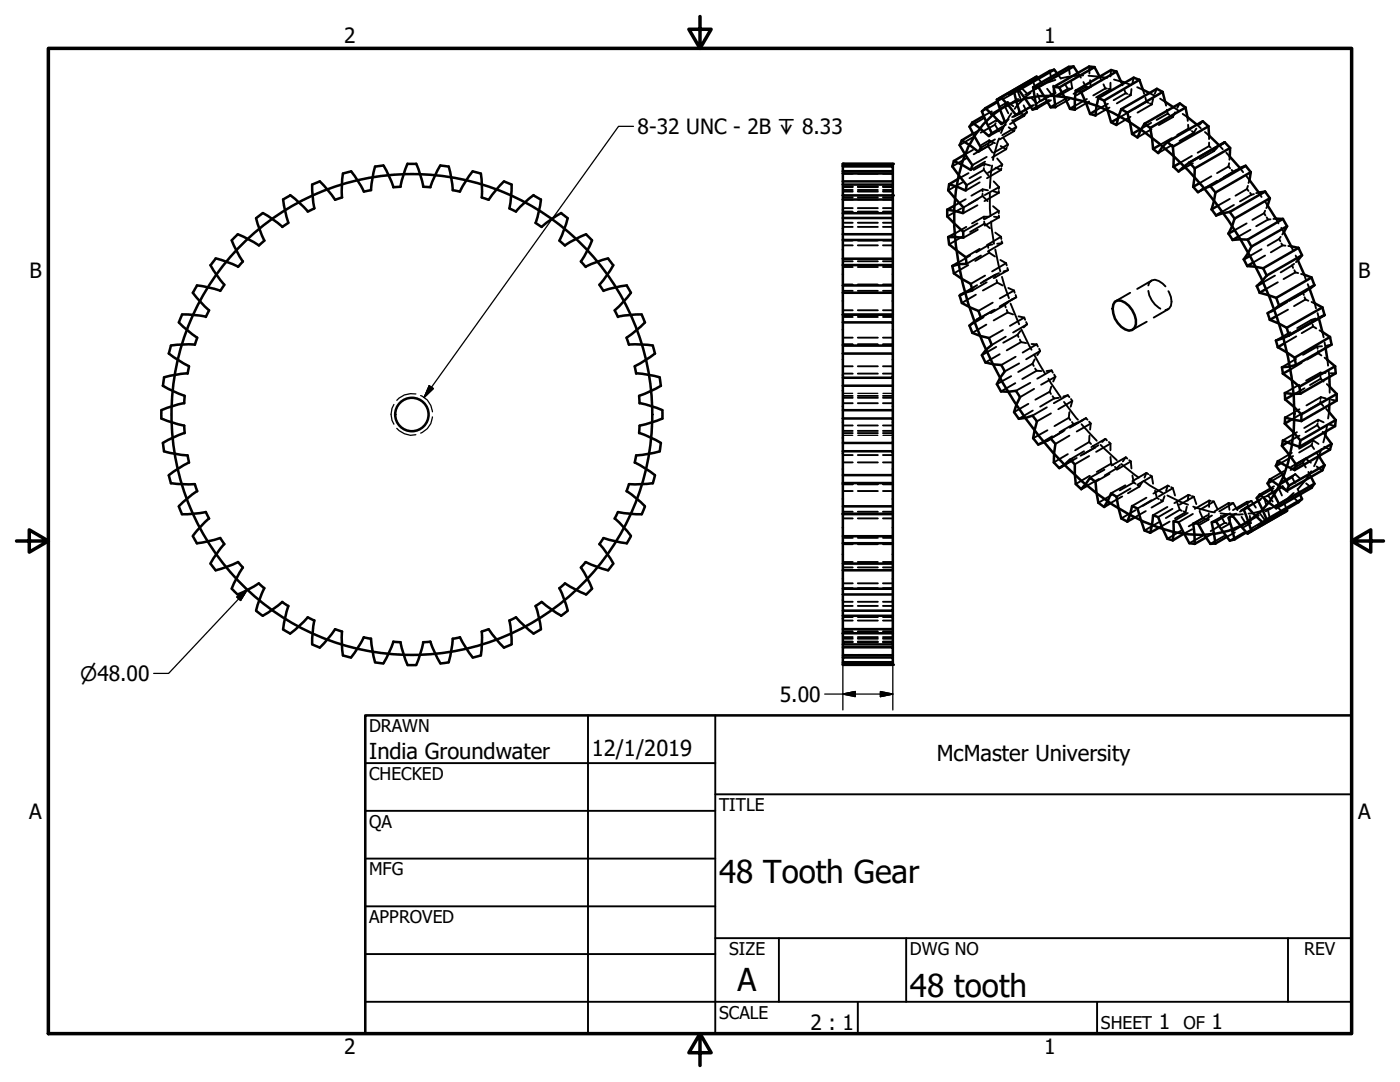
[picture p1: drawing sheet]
<svg xmlns="http://www.w3.org/2000/svg" width="279mm" height="216mm" viewBox="0 0 279 216" stroke-linecap="round" stroke-linejoin="round" font-family="sans-serif">
<defs><g id="words">
<g font-size="6.3">
<text x="143.5" y="176.3">48 Tooth Gear</text>
<text x="147.2" y="197.7">A</text>
<text x="181.6" y="199">48 tooth</text>
</g>
<g font-size="4.4">
<text x="73.7" y="151.4">India Groundwater</text>
<text x="118.1" y="150.8">12/1/2019</text>
<text x="186.9" y="151.8">McMaster University</text>
</g>
<g font-size="4.2">
<text x="68.7" y="8.6">2</text>
<text x="208.4" y="8.6">1</text>
<text x="127.3" y="26.7">8-32 UNC - 2B ↧ 8.33</text>
<text x="5.9" y="55.5">B</text>
<text x="271.1" y="55.5">B</text>
<text x="155.6" y="140">5.00</text>
<text x="5.8" y="163.4">A</text>
<text x="271" y="163.4">A</text>
<text x="161.7" y="205.5">2 : 1</text>
<text x="231.3" y="205.4">1</text>
<text x="241.8" y="205.4">1</text>
<text x="68.7" y="210.3">2</text>
<text x="208.4" y="210.3">1</text>
</g>
<text font-size="4" x="16" y="135.8">⌀48.00</text>
<g font-size="3.5">
<text x="73.7" y="146">DRAWN</text>
<text x="73.7" y="155.6">CHECKED</text>
<text x="143.5" y="161.8">TITLE</text>
<text x="73.7" y="165.2">QA</text>
<text x="73.7" y="174.7">MFG</text>
<text x="73.7" y="184.2">APPROVED</text>
<text x="145.5" y="190.6">SIZE</text>
<text x="181.6" y="190.6">DWG NO</text>
<text x="260.3" y="190.5">REV</text>
<text x="143.5" y="203.3">SCALE</text>
<text x="219.7" y="205.4">SHEET</text>
<text x="236.2" y="205.4">OF</text>
</g>
</g></defs>
<!-- layer: Visible (ANSI) -->
<g fill="none" stroke="#000" stroke-width=".51">
<path d="M199.8 19.4l3 3.5M199.8 19.4l-.9 .5 1.6 4.4-.7 .5-3.1-3.2M202.4 18.3l1.2 4.3-.8 .3M203.3 18l2.8 3.8M203.3 18l-.9 .3M206.2 17.4l.7 4.3-.8 .1M206.9 15.3l.2 .3M206.9 15.3l-7.1 4.1M206.9 15.3l-7.5 4.3M207.2 17.3l2.5 4.1M207.2 17.3l-1 .1M210.3 17.3l.3 4.1h-.9"/>
<path d="M210.3 17.3l1.1 .2M210.4 13.9l.6 .8M210.4 13.9l-7.1 4.1M210.4 13.9l-.9 .3-7.1 4.1M211.4 17.5l2.2 4.2M214.2 13.3l.9 1.3M214.2 13.3l-7 4M214.2 13.3h-.9l-7.1 4.1M214.7 18.1l-.2 3.8-.9-.2M214.7 18.1l1.1 .3M215.8 18.4l1.8 4.3M218.4 13.4l1.1 1.9"/>
<path d="M218.4 13.4l-7 4.1M218.4 13.4l-1-.1-7.1 4M219.2 19.6l-.6 3.5-1-.4M219.2 19.6l1.1 .5M222.8 14.3l.9 2 .8 .2M222.8 14.3l-7 4.1M222.8 14.3l-1.1-.3-7 4.1M227.4 15.9l-1.1-.4-7.1 4.1M227.4 15.9l.7 2 1.3 .6M227.4 15.9l-7.1 4.2M232 18.4l.5 1.9 1.7 1.1M232 18.4l-7 4.1"/>
<path d="M232 18.4l-1.1-.7-7.1 4.1M57.9 39l-1.4 .8 .3 2 .8 2.7-1.3 .8M57.9 38.9l2.1 1.8 1.4 1.5M63.8 36.2l-1.5 .6 .1 2.1 .3 2.7M63.8 36.2l1.9 2 1.2 1.7 1.4-.5M70.1 34.2l-1.7 .4-.2 2.1v2.7M70.1 34.2l1.5 2.2 1 1.8M74.1 37.9l-1.5 .3M74.8 33.2l-.4 2-.4 2.7M76.5 33l-1.6 .2M76.5 33l1.3 2.4 .7 1.9M80 37.3l-1.5 .1"/>
<path d="M81.3 32.7l-.7 1.9-.7 2.6M81.4 32.7h1.6M83.1 32.7l.9 2.5 .5 2M84.4 37.3l1.5 .1M87.9 33l-1 1.8-1 2.5M87.9 33l1.7 .2 .5 2.7 .3 2M90.3 37.9l1.5 .3M94.3 34.2l-1.2 1.6-1.3 2.4M94.4 34.2l1.5 .4M96 34.6l.2 2.7v2.1M100.6 36.2l-1.9 2-1.2 1.7-1.4-.5M100.6 36.2l1.5 .6"/>
<path d="M102.1 36.8l-.1 2.8-.3 2 1.3 .6M106.5 38.9l-1.6 1.3-1.9 2M106.5 39l1.4 .8M108 39.8l-.5 2.7-.6 2M168.2 32.7v36.3h10v-4.7h-10M168.2 39.8h10v3.7M168.2 36.8h10v2.2h-10M168.2 34.6h10v1.6h-10M168.2 33.2h10v1h-10M168.2 32.7h10v.3h-10M168.2 32.7h10M178.2 33v.2"/>
<path d="M178.2 34.2v.4M178.2 36.2v.6M178.2 39v.8M189.4 36.8l-.2 1.2 3.1 3.4-.1 1.1-3.2-.7M190.4 32.1l-.3 1.1 2.8 3.8-.2 1-1.6-.7-1.7-.5M191.1 35.8l-1.7 1M192 28l-.5 1 2.6 4-.4 .9-3.3-1.8M192.6 30.8l-2.2 1.3M194.1 24.4l-.6 .9 2.3 4.2-.5 .8-1.7-1.3-1.6-1M194.2 26.7l-2.2 1.3M196.3 23.1l-2.2 1.3M196.7 21.6l-.7 .6 1.9 4.3-.5 .7-3.3-2.8"/>
<path d="M198.1 23a18 18 0 0 1 14.9-3.6 39.6 39.6 0 0 1 18.3 9.2 78.5 78.5 0 0 1 26.4 46.5 38.3 38.3 0 0 1-1.6 20.1 17.4 17.4 0 0 1-18.9 11.4 34.3 34.3 0 0 1-15.1-5.9 72.4 72.4 0 0 1-24-28.2 65.8 65.8 0 0 1-7.7-30.9 33.1 33.1 0 0 1 2.8-12.3l1.4-2.4 1.6-2.1zM199.1 20.2l-2.4 1.4M203.5 22.5l-.7 .4M206.9 21.3l-.8 .5M210.6 20.9l-.9 .5M214.5 21.1l-.9 .6M218.7 22l-1.1 .7M220.3 20.1l1.4 4.3 1.1 .6 .4-1.7 .6-1.5M223.1 23.6l-1.4 .8M223.8 21.8l1.2 .7M225 22.5l.9 4.2M227.6 25.8l-1.7 .9"/>
<path d="M228.4 24.7l-.8 1.3-.6 1.4-1.1-.7M228.4 24.7l1.2 .8M229.6 25.5l.5 4.2M231.6 28.8l-1.5 .9M233 28.3l-1 1-.9 1.2-1-.8M233 28.3l1.1 1M234.1 29.3l.2 2-.1 2M235.6 32.4l-1.4 .9M236.6 21.5l.4 1.9 1.9 1.5M236.6 21.5l-7 4M236.6 21.5l-1.1-.9-7.1 4.1M237.4 32.4l-2.2 1.8-1-.9"/>
<path d="M237.4 32.4l1 1.2M238.4 33.6v1.9l-.3 1.8M239.5 36.5l-1.4 .8M240.3 37.6l-.5 .3M241.2 25.2l.1 1.9 2 1.9M241.2 25.2l-7.1 4.1M241.2 25.2l-1.2-1-7 4.1M241.6 37.1l-1.4 .6-1.1 .7-1-1.1M241.6 37.1l1 1.3M242.6 38.4l-.8 3.4M244.4 28.4l-7 4M244.4 28.4l-7.2 4.1"/>
<path d="M244.4 28.4l1.1 1.1M245.5 29.5l-.1 1.7 2.1 2.3 1.1-.4M245.5 29.5l-7.1 4.1M248.6 33.1l-7 4M248.6 33.1l1 1.3M249.6 34.4l-.2 1.5 1.8 2.5 1.3-.2M249.6 34.4l-7 4M252.5 38.2l-7.1 4.1M252.5 38.2l.9 1.4M253.4 39.6l-.4 1.4 1.6 2.6 1.4 .1M253.4 39.6l-7 4M38.5 58.4l1.7 2.1 1.5 1.4-.6 1.4"/>
<path d="M39.3 56.9l2.7 .5 1.9 .6M39.3 57l-.8 1.4M42 52.9l1.1 1.7 1.6 2.2M43 51.6l-1 1.3M43 51.6l2.6 .8 1.9 .8M44.8 56.8l-.8 1.2M48.5 52.2l-1 1.1M51.1 43.5l.6 2 1.1 2.5M51.7 49l-1.8-1.1-2.5-1.2-1.1 1.2 .8 1.9 1.4 2.4M52.4 42.5l-1.3 1M52.5 42.5l2.3 1.5 1.6 1.2M52.8 48l-1.2 1"/>
<path d="M62.8 41.6l-1.4 .6M106.9 44.5l1.2 .8M112 42.5l1.3 1-.8 2.6-.9 1.9 1.2 1M112 42.5l-1.7 1.1-2.2 1.6M115.9 52.2l1 1.1M117 46.7l-1.9 .9-2.4 1.4M117 46.8l1.2 1.2-1.2 2.4-1.1 1.8M119.6 56.8l.8 1.3M121.4 51.6l-2 .5-2.5 1.1M121.4 51.6l1 1.3M122.4 52.9l-1.5 2.3-1.2 1.6M125.1 57l.8 1.4-1.7 2.1-1.5 1.4 .6 1.4"/>
<path d="M125.1 56.9l-2 .4-2.6 .7M168.2 58.4h10v5.9M168.2 52.9h10v5.5M168.2 47.9h10v5M168.2 43.5h10v4.4M168.2 57h10M168.2 51.6h10M168.2 46.7h10M168.2 42.5h10M189 41.8v1.4l3.2 3 .1 1.2-3.1-.1M189.2 47.3l.2 1.5 3.3 2.5 .2 1.3-1.4 .1-1.4 .4M190.1 53.1l.3 1.4 3.3 2.1 .4 1.4-1.4 .4-1.2 .6 .5 1.5 3.3 1.5 .5 1.4-1.2 .7-1.1 .9 .6 1.4 1.6 .7 1.7 .3 .5 1.4-1.1 .9-.8 1.2 .7 1.4 1.6 .4 1.5 .1 .7 1.3-.9 1.2-.7 1.3 .9 1.5 1.5 .1 1.5-.2 .8 1.2-.7 1.4-.5 1.6 .9 1.4 1.4-.2 1.4-.5 .8 1.2-.7 3.3 1 1.3 2.5-1.2 .9 1.1-.2 1.8-.1 1.9 1.1 1.1 1.1-.8 1.1-.9 .9 .9 .2 4 1.1 1"/>
<path d="M190.5 41l-1.5 .8M190.6 46.6l-1.4 .7M191.3 52.4l-1.2 .7M192.6 58.4l-1 .5M241.8 41.8l.9 1.2M243.1 41l-1.3 .8M244 42.2l-1.3 .8M245.2 46.6l.8 1.3M245.4 42.3l-1.4 .2-1.3 .5M245.4 42.3l1 1.3M246.4 43.6l-.5 1.6-.7 1.4M246.4 45.9l-1.2 .7"/>
<path d="M247.2 47.2l-1.2 .7M248.2 51.8l.7 1.3M248.9 53.1l3.2 .4M249 47.8l-3 .1M249 47.8l.7 1.4M249.5 51.1l-1.3 .7M249.7 49.2l-1.5 2.6M250.2 52.3l-1.3 .8M250.8 57.1l.6 1.3M251.4 58.4l3.3 1M252.1 56.3l-1.3 .8M252.1 53.5l.7 1.5"/>
<path d="M252.7 57.7l-1.3 .7M252.8 55l-2 2.1M254.7 59.4l.6 1.6M256 43.7l-7 4.1M256 43.7l.9 1.4M256.9 45.1l-.7 1.3 1.5 2.7 1.4 .4M256.9 45.1l-7.2 4.1M259.1 49.5l-7 4M259.1 49.5l.7 1.4M259.8 50.9l-.8 1 1.3 2.9 1.4 .6M259.8 50.9l-7 4.1M261.7 55.4l-7 4"/>
<path d="M261.7 55.4l.6 1.5M262.3 56.9l-.9 .8 1 2.8 1.5 .8M262.3 56.9l-7 4.1M32.5 77l1.8 .9 2.5 1.1M32.7 75.4l-.2 1.6M36.3 62.7l2.7 .2 2.1 .3M36.3 62.8l-.6 1.5 2 1.9 1.7 1.2-.5 1.4M36.9 79l-.1 1.5M37.4 74.5l-2 .2-2.7 .6M38.9 68.8l-2.1-.1-2.7 .2-.4 1.7 2.2 1.5 1.8 1-.3 1.5M125.5 68.8l2.8-.1 2 .2M127 74.5l2.7 .3 2 .5"/>
<path d="M127.5 79l.1 1.5M128.1 62.8l.6 1.5-2 1.9-1.7 1.2 .5 1.4M128.1 62.7l-2.1 .1-2.7 .4M130.3 69l.4 1.5-1.6 1.2-2.4 1.4 .3 1.5M131.7 75.4l.2 1.6M131.9 77l-2.4 1.2-1.9 .8M168.2 75.4v6.5h10v-4.9h-10M168.2 69v6.4h10v-4.9h-10M168.2 62.8h10zM178.2 69v1.5M178.2 75.4v1.6M195.7 63.4l-.7 .4"/>
<path d="M222.5 60.2a2.17 2.17 0 0 1 2.8 .8 4.3 4.3 0 0 1 1.1 4.4l-.5 .4a2.72 2.72 0 0 1-2.8-1.3 4 4 0 0 1-.6-4.3zM253.4 63.8l3.4 1.6M254.3 61.8l-.6 .3M254.8 63.1l-1.4 .7M255 69.3l3.4 2.1M255.3 61l-1.1 .8-1.2 .7 .4 1.3M256 74.5l3.3 2.7M256.4 68.5l-1.4 .8M256.5 79.7l3.2 3M256.8 65.4l.4 1.5-2.6 1 .4 1.4M257.6 73.7l-1.6 .8M258.1 78.7l-1.6 1"/>
<path d="M258.4 71.4l.2 1.4M258.6 72.8l-1.3 .4-1.5 .1 .2 1.2M259.3 77.2l.2 1.3M259.5 78.5l-1.5 .1-1.6-.2 .1 1.3M263.2 63.5l.7 2.7 1.5 1M263.9 61.3l-7.1 4.1M263.9 61.3l.5 1.6M264.4 62.9h-.2M264.4 62.9l-7.3 4.1M264.5 69.4l.4 2.4 1.5 1.3M265.3 75.2l.1 2 1.4 1.4M265.4 67.2l.3 1.6-7.1 4"/>
<path d="M265.4 67.2l-7 4.2M266.4 73.1l.2 1.4-7.1 4M266.4 73.1l-7.1 4.1M266.8 78.6v1.3l-7.1 4.1M266.8 78.6l-7.1 4.1M32.2 81.9v1.6M32.2 83.5l1.9 .7 2.7 .7 .1 1.5M32.5 88.4l.2 1.7 2.7 .5 2 .2 .3 1.5-1.8 1-2.2 1.5 .4 1.6M34.1 96.4l2 .2h2.8M36.8 80.4l-2 .5-2.6 .9M36.8 86.4l-1.9 .7-2.4 1.3M38.9 96.6l.5 1.4"/>
<path d="M39.3 98l-1.6 1.2-2 1.8M125.1 98l2.1 1.6 1.5 1.4M125.5 96.6l-.5 1.4M127.6 86.4l2.5 1 1.8 1M127.6 80.4l2.7 .7 1.9 .7M127.6 84.9l-.1 1.5M130.3 96.4l-2.7 .2h-2.1M131.9 88.4l-.2 1.7-2.7 .5-2 .3-.3 1.4 1.8 1 2.2 1.5-.4 1.6M132.2 83.5l-2.6 .9-2 .5M132.2 81.9v1.6M168.2 94.8v6.2h10v-4.6h-10M168.2 88.4v6.4h10v-4.8h-10"/>
<path d="M168.2 81.9v6.5h10v-4.9h-10M178.2 81.9v1.6M178.2 88.4v1.6M178.2 94.8v1.6M209.7 87.5l-.7 .4M212.5 92.8l-1 .5M215.8 97.6l1.8-2.3 1 .8 .6 4.2 1.1 .9M217 96.9l-1.2 .7M250.8 99.4l.6-.7 3.3 2.7M250.8 99.4l2 4.2M251.7 98.9l-.9 .5M253 96.5l.4-.9 3.4 2.3"/>
<path d="M253 96.5l2.3 4.1M253.9 95.9l-.9 .6M254.6 93l.4-1 3.4 1.8M254.6 93l1.4 1.9 1.2 2M255.7 92.4l-1.1 .6M255.8 89l.2-1.1 3.3 1.3M255.8 89l2.8 3.6M256.4 84.5l3.1 3.4M256.9 88.3l-1.1 .7M257.2 96.9l-.4 1M257.8 83.7l-1.4 .8M258.6 92.6l-.2 1.2"/>
<path d="M259.5 98.7l.3 .9M259.5 87.9l-.2 1.3M259.7 84l-3.2-.7-.1 1.2M259.7 82.7v1.3M259.8 99.6l-.7 .6-7 4.1M259.8 99.6l-7 4M261.6 95.1l.7 1.4M262.3 96.5l-.6 .8-7 4.1M262.3 96.5l-7 4.1M263.2 91l1.2 1.8M264.4 92.8l-.5 1.1-7.1 4M264.4 92.8l-7.2 4.1"/>
<path d="M264.7 86l-.2 .9 1.2 1.7M265.3 80.8l-.1 1.4 1.4 1.6M265.7 88.6l-.3 1.1-7 4.1M265.7 88.6l-7.1 4M266.6 83.8l-.2 1.2-7.1 4.2M266.6 83.8l-7.1 4.1M35.7 101.1l.6 1.5M36.3 102.6l2.7-.1 2.1-.3 .6 1.3M38.5 107l.8 1.4M39.3 108.4l2-.3 2.7-.7 .8 1.2M41.7 103.4l-1.5 1.4-1.7 2.1M42 112.5l1 1.3"/>
<path d="M44.7 108.6l-1.2 1.6-1.5 2.2M46.3 117.5l1.1 1.1M48.5 113.2l-1.1 1.8-1.2 2.5M48.5 113.3l-1-1.2-1.9 .9-2.6 .8M52.8 117.3l-.9 1.9-.8 2.6M52.8 117.4l-1.2-1-2.3 1.4-1.9 .8M111.6 117.3l1.1 2.6 .6 1.9M112.7 116.4l1.8 1 2.5 1.2M112.7 116.4l-1.1 1M115.9 113.3l1-1.2 1.9 .9 2.6 .8M116 113.2l1.3 2.4 .9 1.9M118.1 117.5l-1.1 1.1"/>
<path d="M119.7 108.6l1.6 2.1 1.1 1.8M122.4 112.5l-1 1.3M122.7 103.4l1.9 2 1.3 1.5M125.1 108.4l-2-.3-2.7-.7-.8 1.2M125.9 107l-.8 1.4M128.7 101.1l-.6 1.5-2.7-.1-2.1-.3-.6 1.3M168.2 117.5v4.4h10v-4.4M168.2 112.5v5h10v-5M168.2 107v5.5h10v-5.5M168.2 102.6h10zM168.2 101v6h10v-6M168.2 118.6h10"/>
<path d="M168.2 113.8h10M168.2 108.4h10M220.3 101.2l.8-1.3 .6-1.5 1.1 .7 1 4.3 1.2 .7M221.6 100.4l-1.3 .8M225 104.1l.6-1.5 .3-1.6 1.1 .5 1.4 4.4 1.2 .4M226.4 103.3l-1.4 .8M229.6 106.3l.3-1.7 .2-1.8 1 .4 1.9 4.3 1.1 .3M231.3 105.3l-1.7 1M234.1 107.8l.2-1.8-.1-2 1 .2 2.2 4.2 1 .1M236.3 106.5l-2.2 1.3M240.7 107.3l-2.3 1.2M242.6 108.5h-1l-1.4-1.9-1.1-2.1h-1l.3 4"/>
<path d="M244.9 107.1l-2.3 1.4M246.4 107.6l-1 .3-2.7-3.8-.9 .1 .8 4.3M248.2 101.7l.7-.5 3.2 3.1M248.2 101.7l1.5 4.3M248.7 106.2l-2.3 1.4M249 101.2l-.8 .5M249.7 106l-.7 .5-3-3.6-.8 .4 1.2 4.3M252.8 103.6l-.7 .7M255.3 100.6l-.6 .8M256.7 101.6l.2 .3M256.9 101.9l-7.2 4.1M256.9 101.9l-7.5 4.3"/>
<path d="M51.1 121.9l1.3 1M56.3 120.1l1.2 .8M56.4 120.1l-2.2 1.7-1.7 1.1M57.6 120.9l-.6 2-.5 2.7M62.7 123.8l-.3 2-.1 2.7M62.7 123.8l-1.3-.6-1.4 1.5-2.1 1.7-1.4-.8M66.9 125.5l1.4 .5-.1 2.1 .2 2.7 1.6 .4M66.9 125.6l-1.7 2.1-1.4 1.5-1.5-.6M72.6 127.2l1.4 .3M72.6 127.1l-1.3 2.4-1.2 1.7M74 127.4l.3 2 .5 2.7M74.9 132.2l1.6 .2"/>
<path d="M78.5 128.1l1.5 .1M78.5 128l-1 2.6-1 1.8M79.9 128.1l.5 2 .9 2.6M81.4 132.7h1.6M84.5 128.1l-.7 2.7-.7 1.9M85.9 128l.7 1.9 1.3 2.5M85.9 128.1l-1.5 .1M89.5 132.2l-1.6 .2M90.4 127.4l-.4 2.7-.4 2M91.8 127.1l1 1.8 1.5 2.3M91.8 127.2l-1.5 .3M96.2 126v2.8l-.2 2-1.7 .4"/>
<path d="M97.5 125.5l-1.4 .5M97.5 125.6l1.2 1.6 1.9 2 1.5-.6M101.6 123.8l1.4-.6 1.4 1.5 2.1 1.7 1.4-.8M101.7 123.8l.3 2.7 .1 2M106.9 120.9l.7 2.6 .4 2.1M108.1 120.1l-1.2 .9M108.1 120.1l1.6 1.3 2.3 1.5M113.3 121.9l-1.3 1M168.2 132.3h10v.4h-10zM168.2 131.2h10v.9h-10zM168.2 129.2h10v1.5h-10zM168.2 125.5v3.1h10v-3.1"/>
<path d="M168.2 121.9v3.6h10v-3.6M168.2 126.4h10M168.2 122.9h10M168.2 128.6v.6M168.2 130.7v.5M168.2 132.1v.2M168.2 132.7h10M178.2 128.6v.6M178.2 130.7v.5M178.2 132.1v.2"/>
<circle cx="82.2" cy="82.7" r="48"/>
<circle cx="82.2" cy="82.7" r="3.3"/>
</g>
<!-- layer: Hidden Narrow (ANSI) -->
<path d="M83 78.6a4 4 0 0 0-3.8 1.3M83.9 78.9a3.7 3.7 0 0 1 2.4 3.3M168.2 78.5h2M171.2 78.5h4M176.2 78.5h2M78.6 80.7a3.7 3.7 0 0 0 0 3.9M79.2 85.5a4 4 0 0 0 3.8 1.2M86.3 83.2a3.6 3.6 0 0 1-2.4 3.2M168.2 86.9h2M171.2 86.9h4M176.2 86.9h2" fill="none" stroke="#000" stroke-width=".25"/>
<!-- layer: Hidden (ANSI) -->
<g fill="none" stroke="#000" stroke-width=".38">
<path d="M199.3 19.7l-.4 .2M199.8 19.4l-.3 .2M200.2 19.6l-1.1 .6M202.4 18.3l-1.1 .6M203.1 18.2l-2.9 1.5M203.1 18.2l.5 1.4M203.2 19.7l-2.9 1.7M203.3 17.9l-.2 .3M203.5 17.7l.3-.2 1.1 1M205.7 18.5l-.9 .7-1.9 1.9-.4 .6M205.9 19.6l1 1 .2-.1M206.2 15.7l-.1 .1 .4 1.5"/>
<path d="M206.4 15.6h-.1M207 18.7l.6 1.4-.2 .2M207.1 15.6l.9 1M207.5 17.3l-2.9 1.6M209 17.7l.9 1.2M209.4 19.9l-2.5 1.4M209.5 14.2l.3 1.4M209.9 18.9l-2.6 1.4M210.1 18.7l-.2 .2M210.2 17.1l.4 1.4M210.6 15.9l-1.6 .6-2.4 1.3M210.6 18.5l-2.8 1.6"/>
<path d="M210.6 18.5l-.2 .1M211 14.7l.7 1M212.5 16.7l.6 1M213 19.5l-2.4 1.4M213.1 17.7l-2.5 1.5M213.3 13.3l.2 1.5M213.4 19.8l-2.8 1.6M213.4 17.7h-.3M213.7 16.2l.3 1.4M214 17.6l-2.8 1.6M214 17.6l-.3 .1M215.1 14.6l.6 .9"/>
<path d="M216.2 15l-2.3 .2-2.2 .4M216.2 16.4l.5 .9M216.7 17.3h.3M216.7 17.3l-2.5 1.4M216.9 19.7l-2.4 1.4M217.2 15.1l2.3 .2 .3 .8M217.4 17.3h.3M217.4 13.3v1.4M217.6 16l.1 1.3M217.7 17.3l-2.8 1.7M219.5 15.3l1.4 .3M220.2 16.8l.4 .9"/>
<path d="M220.6 17.7h.3M220.6 17.7l-2.4 1.3M221.3 17.7l.3 .1M221.6 17.8l-2.8 1.6M221.6 16.5v1.3M221.7 14l-.1 1.2M222.3 15.9l1.4 .4 .3 .7M224.3 17.8l.4 .8M224.5 16.5l1.2 .5M224.7 18.6l.3 .1M224.7 18.6l-2.5 1.4M225.4 18.9l.3 .1"/>
<path d="M225.7 19l-2.8 1.6M225.8 17.8l-.1 1.2M226.3 15.5l-.3 1.1M226.9 17.4l1.2 .5 .2 .8M228.6 19.5l.2 .8M229.4 18.5l1 .6M230.1 19.7l-.2 1.1M230.9 17.7l-.5 1M231.5 19.7l1 .6 .2 .8M168.2 39.8h2M168.2 39.4h2M168.2 38.2h2"/>
<path d="M168.2 37.9h2M168.2 37.3h2M168.2 37.2h2M168.2 34.7h2M171.2 39.8h4M171.2 39.4h4M171.2 38.2h4M171.2 37.9h4M171.2 37.3h4M171.2 37.2h4M171.2 34.7h4M176.2 39.8h2"/>
<path d="M176.2 39.4h2M176.2 38.2h2M176.2 37.9h2M176.2 37.3h2M176.2 37.2h2M176.2 34.7h2M192.1 36.4l-2.9 1.6M192.7 39.8l-2.2 1.2M192.9 31.6l-2.8 1.6M193.3 34.5l-2.2 1.3M194.2 29.9l-1.6 .9M194.3 27.3l-2.8 1.7"/>
<path d="M195.1 39.8l-2.8 1.6M195.5 36.4l-2.8 1.6M195.8 25.8l-1.6 .9M195.8 35.3l-2.9 1.7M196.1 37.8l1.1 .2M196.1 37.8l-2.2 1.3M196.1 39.1l-2.8 1.7M196.1 39.1l1 1M196.1 37.8v.4M196.1 38.7v.4M196.3 23.6l-2.8 1.7M196.3 33.9l-2.8 1.7"/>
<path d="M196.3 33.9l1 1.2M196.3 33.5v.4M196.5 32.7l1.1 .3M196.5 32.7l-2.2 1.2M196.5 32.7l-.1 .4M196.6 32.3l-2.9 1.6M196.9 31.3l-2.8 1.7M197.2 29.1l-2.9 1.7M197.2 29.1l.9 1.3M197.2 28.8v.3M197.4 28l1.2 .6M197.4 28l-1.6 1"/>
<path d="M197.4 28v.4M197.5 38.6l.2 4.5M197.9 22.2l-1.6 .9M198 33l-.5 4.5M198.1 28.6l-2.8 1.7M198.2 38.2l1.1 .3M198.3 36.2l1.1 1.1M198.6 27.8l-2.8 1.7M198.6 24.9l-2.9 1.6M198.6 24.9l.8 1.3M198.7 33.5l1.1 .4M198.7 24.6l-.1 .3"/>
<path d="M198.8 20.6l-2.8 1.6M199 23.9l1.2 .7M199 23.9l-1.6 .9M199 31.6l1 1.2M199 23.9l-.1 .3M199.3 38.1v.4M199.3 38.5l-2.8 1.6M199.4 27.6l-1.2 4.3M199.4 37.3l-2.9 1.6M199.4 37.3l-.1 .4M199.7 29.1l1.1 .7M199.8 33.9l-2.8 1.7"/>
<path d="M199.8 33.6v.3M200 32.8l-2.8 1.7M200 32.8l-.1 .4M200.2 25.6l-2.8 1.6M200.3 27.6l.9 1.2M200.5 21.2l-2.8 1.6M200.5 21.2l.7 1.4M200.7 24.9l-2.8 1.6M200.7 20.9l-.2 .3M200.8 29.8l-2.8 1.6M200.9 29.5l-.1 .3M201.1 24l-1.3 .8"/>
<path d="M201.1 20.4l1.1 .8M201.1 20.4l-1.6 .9M201.1 20.4l-.2 .2M201.2 28.8l-2.9 1.7M201.2 28.8l-.2 .3M201.3 23.8l-.8 .5M201.3 25.4l1.1 .8M201.9 22.6l-1.8 3.1-.3 .8M202 24l.8 1.3M202.4 26.2l-2.9 1.6M202.5 25.9l-.1 .3M202.8 22.9l-.8 .5"/>
<path d="M202.8 25.3l-2.8 1.7M202.8 25.3l-.1 .4M203.3 22.2l1.1 .9M204.3 21l.7 1.4M204.4 23.1l-2.9 1.7M204.6 22.9l-.2 .2M205 22.4l-2.8 1.7M205 22.4l-.2 .3M206.1 21l-2.6 1.5M206.4 21l-4.1 2.3M209.7 20l-2.8 1.7M217.4 20.3l-2.9 1.6"/>
<path d="M221.1 20.7l-2.4 1.3M221.4 21.5l-2.8 1.6M225.4 22.3l-2.3 1.3M225.6 23.3l-2.8 1.7M228.8 20.3l.4 .2M228.8 20.3l-2.3 1.4M229.5 20.6l.4 .2M229.7 24.5l-2.1 1.3M229.8 25.8l-2.8 1.6M229.9 20.8l-2.9 1.7M232.9 21.9l.1 .8M233 22.7l.4 .2"/>
<path d="M233 22.7l-2.2 1.2M233.7 23.1l.4 .3M233.9 27.6l-2.3 1.2M234 28.9l-2.9 1.6M234.1 23.4l-2.8 1.6M234.2 21.4l.9 .6M234.5 22.4l-.4 1M235.5 20.6l-.6 .9M236 22.7l1 .7v.7M237.1 24.9l.1 .8M237.2 25.7l.4 .2M237.2 25.7l-2.3 1.2"/>
<path d="M237.9 31.1l-2.3 1.3M237.9 26.2l.4 .3M238.1 32.6l-2.9 1.6M238.3 26.5l-2.9 1.6M238.8 25.7l-.5 .8M238.9 24.9l.7 .7M240 24.2l-.6 .7M240.5 26.4l.8 .7v.6M241.3 28.4v.7M241.3 29.1l.3 .4M241.3 29.1l-2.3 1.4M241.7 35.2l-2.2 1.3"/>
<path d="M241.9 36.8l-2.8 1.6M241.9 29.8l.4 .4M242.3 30.2l-2.8 1.6M242.9 29.5l-.6 .7M243 36.1l-2.7 1.5M243.3 29l.7 .8M244.3 28.4l-.7 .6M244.7 30.5l.7 .7v.7M245.2 33.2l.3 .4M245.2 33.2l-2.3 1.3M245.3 32.6l-.1 .6M245.4 39.7l-2.3 1.3"/>
<path d="M245.8 33.9l.3 .4M246.1 34.3l-2.8 1.6M246.6 34l-.5 .3M246.8 33.8l-2.6 1.6M247 33.8l.5-.3 .6 .9M248.7 35.1l.7 .8-.2 .6M248.9 37.7l.3 .4M248.9 37.7l-2.3 1.4M249 37.1l-.1 .6M249.5 38.5l.2 .4M249.7 38.9l-2.2 1.3M250.3 38.7l-.6 .2"/>
<path d="M250.7 38.5l.5-.1 .6 .9M168.2 58h2M168.2 56.8h2M168.2 53.3h2M168.2 52.1h2M168.2 49h2M168.2 48h2M168.2 45.3h2M168.2 44.4h2M168.2 42.2h2M168.2 41.5h2M171.2 58h4"/>
<path d="M171.2 56.8h4M171.2 53.3h4M171.2 52.1h4M171.2 49h4M171.2 48h4M171.2 45.3h4M171.2 44.4h4M171.2 42.2h4M171.2 41.5h4M176.2 58h2M176.2 56.8h2M176.2 53.3h2"/>
<path d="M176.2 52.1h2M176.2 49h2M176.2 48h2M176.2 45.3h2M176.2 44.4h2M176.2 42.2h2M176.2 41.5h2M191.8 41.6l-2.8 1.6M192.2 47.1l-2.8 1.7M192.8 45.3l-2.2 1.3M193.2 52.9l-2.8 1.6M193.6 51l-2.3 1.4"/>
<path d="M194.3 57.3l-2.8 1.7M194.8 58.8l-2.8 1.7M195 56.9l-2.4 1.5M195.1 41l-2.9 1.5M195.1 44.6l-2.9 1.6M195.1 45.8l-2.8 1.6M195.5 49.7l-2.8 1.6M195.8 51l-2.9 1.6M196.3 43.2h1.1M196.3 43.2l-2.3 1.4M196.3 43.2v.5M196.4 44.2l.1 .4"/>
<path d="M196.5 44.6l-2.9 1.7M196.5 44.6l1 .9M196.6 55l-2.9 1.6M196.9 56.3l-2.8 1.7M197.2 49l-2.4 1.4M197.2 49v.5M197.4 50v.4M197.4 50.4l-2.8 1.7M197.4 50.4l1.2 .8M197.8 44.2l.6 4.4M198.1 48.8l-.9 .2M198.2 41.1l1.1 1"/>
<path d="M198.4 43.2l1 .2M198.6 54.9l-2.9 1.6M198.6 54.9l.1 .5M198.6 49.8l1 4.4M198.6 46.4l1.2 .8M198.7 54.8l-2.5 1.4M198.9 55.9l.1 .5M199 56.4l-2.8 1.6M199 56.4l1.1 .6M199.3 42.1v.4M199.3 42.1l-2.8 1.7M199.3 43l.1 .4"/>
<path d="M199.4 43.4l-2.9 1.6M199.4 54.5l-.8 .4M199.6 51.9l1.2 .6M199.8 47.2l-2.8 1.7M199.8 47.2v.5M199.9 48.1l.1 .4M200 55.2l1.4 4.3M200 48.5l-2.8 1.7M200 48.5l-1 .1M200.8 52.5l-2.8 1.7M200.8 52.5l.1 .5M201 53.5l.2 .4"/>
<path d="M201.2 53.9l-2.9 1.6M201.2 53.9l-.9 .3M201.2 57.5l1.2 .5M202.1 59.7l-2.6 1.5M202.4 58l-2.9 1.6M202.4 58l.1 .4M202.7 58.9l.1 .4M202.8 59.3l-2.8 1.7M202.8 59.3l-.8 .5M225.6 58.4l-2.9 1.7M229.2 57l.2-.6 .5-.5a2.68 2.68 0 0 1 2.7 1.3M229.2 58a4.9 4.9 0 0 0 2.4 3.6"/>
<path d="M229.8 56l-2.9 1.7M233.2 58.1a3.7 3.7 0 0 1 .5 2.9l-.4 .6-.7 .2M246.3 40.9l-2.3 1.3M248.8 44.6l-2.4 1.3M249.6 45.8l-2.4 1.4M251.8 49.7l-2.3 1.4M252.3 42.5l.2 .5M252.3 42.5l-2.4 1.4M252.4 40.1l.6 .9-.3 .5M252.5 51l-2.3 1.3M252.5 42l-.2 .5M252.8 43.4l.2 .4"/>
<path d="M253 43.8l-2.3 1.3M253.6 43.8h-.6M254.1 43.7l.5-.1 .5 1M254.4 55l-2.3 1.3M255 56.3l-2.3 1.4M255.3 47.7l.2 .4M255.3 47.7l-2.3 1.3M255.6 47.2l-.3 .5M255.7 48.6l.3 .4M255.7 45.5l.5 .9-.3 .4M256 49l-2.4 1.4M256 49h.5"/>
<path d="M257.1 49.1h.6l.4 1M257.9 53l.2 .5M257.9 53l-2.3 1.4M258.3 52.6l-.4 .4M258.3 53.9l.2 .5M258.5 54.4l-2.3 1.3M258.5 54.4l.6 .1M258.6 51l.4 .9-.4 .4M259.7 54.7l.6 .1 .3 1M260 58.4l.2 .5M260 58.4l-2.8 1.7M260.3 59.3l.2 .5"/>
<path d="M260.5 58.2l-.5 .2M260.5 59.8l-2.2 1.3M260.5 59.8l.6 .2M260.8 58l-2.6 1.5M261 56.7l.4 1-.5 .2M168.2 79h2M168.2 74.5h2M168.2 73.1h2M168.2 68.8h2M168.2 67.4h2M168.2 63.2h2M168.2 61.9h2"/>
<path d="M168.2 68.7h2M168.2 79.4h2M171.2 79h4M171.2 74.5h4M171.2 73.1h4M171.2 68.8h4M171.2 67.4h4M171.2 63.2h4M171.2 61.9h4M171.2 68.7h4M171.2 79.4h4M176.2 79h2"/>
<path d="M176.2 74.5h2M176.2 73.1h2M176.2 68.8h2M176.2 67.4h2M176.2 63.2h2M176.2 61.9h2M176.2 68.7h2M176.2 79.4h2M196.3 63.3l-2.8 1.7M196.8 64.8l-2.7 1.6M198.1 60.4l-2.8 1.6M198.2 61.9l-2.5 1.5"/>
<path d="M198.6 61.8l-2.8 1.6M198.8 69.2l-2.8 1.7M199.5 70.7l-2.8 1.6M200.2 65.8l-2.8 1.6M200.5 60.8l-2.8 1.7M200.5 60.8l.2 .5M200.7 67.2l-2.8 1.6M200.9 61.8l.2 .6M201.1 62.4l-2.8 1.5M201.1 62.4l1.1 .3M201.2 60.3l-.7 .5M201.7 60.6l1.7 4.1"/>
<path d="M201.8 75.1l-2.9 1.5M202.6 76.5l-2.8 1.6M202.7 71.2l-2.9 1.6M203.1 66.8l-2.9 1.6M203.1 66.8l.2 .4M203.3 63.1l1.1 .3M203.4 72.5l-2.9 1.6M203.5 67.8l.3 .5M203.6 66l-.5 .8M203.8 68.3l-2.9 1.6M203.8 68.3l1 .2M203.8 65.7l2.1 4.1"/>
<path d="M204.4 63.4l-2.9 1.6M204.4 63.4l.2 .4M204.8 64.3l.2 .4M205 64.7l-2.8 1.7M205 64.7l-.7 .6M205.6 76.4l-2.8 1.6M205.9 68.6l1 .1M206.1 72.6l-2.9 1.6M206.1 72.6l.2 .4M206.4 70.7l2.2 3.9M206.4 77.6l-2.8 1.6M206.5 71.7l-.4 .9"/>
<path d="M206.6 73.5l.3 .5M206.9 68.7l-2.8 1.7M206.9 68.7l.2 .5M206.9 74l-2.9 1.6M206.9 74h.9M207.4 69.6l.2 .4M207.6 70l-2.8 1.7M207.6 70l-.6 .9M209.2 75.6l2.5 3.7M209.5 78.2l-2.9 1.6M209.5 78.2l.2 .4M209.8 77.2l-.3 1"/>
<path d="M209.9 73.9l.2 .5M209.9 73.9l-2.9 1.7M209.9 73.9l-1 .1M210.1 79.1l.3 .4M210.4 74.7l.2 .5M210.4 79.5l-2.8 1.7M210.6 75.2l-2.8 1.6M210.6 75.2l-.4 .9M211.3 79.4l-.9 .1M213.1 78.9l-2.8 1.6M213.1 78.9l.3 .3M213.1 78.9l-.9 .2"/>
<path d="M213.7 79.6l.3 .4M228.9 64.2l-2.9 1.6M233.1 61.7l-2.8 1.7M255.8 60.8l-2.8 1.7M256.9 60.3l-2.6 1.5M257 61.8l-2.2 1.3M257.5 66.3l-2.9 1.6M258.6 71.6l-2.8 1.7M258.7 67.1l-2.3 1.4M259.3 76.8l-2.9 1.6M259.8 72.4l-2.2 1.3M260.3 77.5l-2.2 1.2"/>
<path d="M261.7 63.8l.2 .5M261.7 63.8l-2.8 1.7M261.7 60.3l.7 .2 .2 1M261.9 64.7l.2 .5M262.1 65.2l-2.3 1.3M262.1 65.2l.6 .3M262.6 63.6l-.9 .2M262.9 69.2l.1 .4M262.9 69.2l-2.9 1.6M263 62.5l.2 1M263 70l.1 .5M263.1 70.5l-2.2 1.3"/>
<path d="M263.1 70.5l.6 .4M263.3 65.9l.6 .3 .3 1.1M263.5 74.4v.3M263.5 75.2l.1 .4M263.5 74.4l-2.8 1.5M263.5 74.4h1M263.6 79.2l-.1 .4M263.6 79.2l-2.9 1.7M263.6 79.2l1 .3M263.6 75.6l-2.2 1.2M263.6 75.6l.6 .5M263.8 69.1l-.9 .1"/>
<path d="M264.2 62.9l-.8 .4M264.4 71.4l.5 .4 .1 1.2M264.4 68.3l.1 1.1M264.8 76.6l.6 .6v1.2M265.2 74.1l.1 1.1M265.4 79.6l-.1 1.2M265.6 74.5h1M265.7 79.8l1.1 .1M265.7 68.8l-.9 .2M168.2 98h2M168.2 96.6h2M168.2 92.3h2"/>
<path d="M168.2 90.8h2M168.2 86.4h2M168.2 84.9h2M168.2 80.5h2M168.2 86h2M171.2 98h4M171.2 96.6h4M171.2 92.3h4M171.2 90.8h4M171.2 86.4h4M171.2 84.9h4M171.2 80.5h4"/>
<path d="M171.2 86h4M176.2 98h2M176.2 96.6h2M176.2 92.3h2M176.2 90.8h2M176.2 86.4h2M176.2 84.9h2M176.2 80.5h2M176.2 86h2M205.2 80.6l-2.8 1.6M206.1 81.9l-2.8 1.7M208.9 81.3l-2.8 1.6"/>
<path d="M209 85.9l-2.8 1.5M209.7 82.5l-2.8 1.6M210 87.1l-2.8 1.6M212.3 80.2l2.8 3.6M212.5 85.9l-2.8 1.6 2.5-1.5M213.1 90.6l-2.8 1.7M213.3 83.4l-2.9 1.6M213.3 83.4l.3 .4M213.4 82.2l-.1 1.2M213.4 86.9l-2.8 1.7M213.9 84.2l.3 .4M214 80l-2.8 1.7"/>
<path d="M214 80l-.3 1.2M214.2 91.8l-2.8 1.6M214.2 84.6l-2.7 1.6M214.9 91.4l-2.4 1.4M215.1 84.3l-.9 .3M215.8 84.6l3.1 3.3M216 83.9l-2.5 1.4M216.3 90l-2.7 1.7M216.7 83.4l-2.8 1.6M216.7 83.4l.3 .4M216.7 83.4l-.7 .5M217.4 84.1l.3 .4"/>
<path d="M217.4 88.2l-2.8 1.7M217.4 91l-2.9 1.6M217.4 88.2l.3 .4M217.4 86.9v1.3M217.5 94.9l-2.8 1.7M217.7 84.5l-2.8 1.6M217.7 84.5l-.1 1.2M218.1 89l.3 .3M218.4 89.3l-2.8 1.6M218.6 89.3l-2.4 1.4M219.2 88.8l-.8 .5M219.3 95.6l-2.3 1.3"/>
<path d="M219.6 88.8l3.3 3M220.4 93.7l-2.8 1.6M220.6 87.6l-2.8 1.6M220.6 87.6l.3 .3M220.6 87.6l-.6 .6M221.3 88.2l.3 .3M221.4 94.6l-2.8 1.5M221.6 88.5v1.4M221.6 88.5l-2.8 1.7M221.6 91.2l.1 1.3M221.7 92.5l-2.8 1.7M221.7 92.5l.4 .3"/>
<path d="M222 98.7l-2.8 1.6M222.5 93.2l.3 .3M222.8 93.5l-2.3 1.4M223.5 92.8l-.7 .7M223.8 92.6l3.5 2.7M224 99.1l-2.4 1.3M224.6 96.8l-2.9 1.6M224.7 91.2l-2.9 1.7M224.7 91.2l.3 .3M224.7 91.2l-.6 .9M225.4 91.8l.3 .3M225.6 97.5l-2.8 1.6"/>
<path d="M225.7 92.1l-2.8 1.6M225.7 92.1l.1 1.4M226 94.9l.3 1.4M226.3 96.3l-2.8 1.6M226.3 96.3l.3 .2M227 96.8l.4 .3M227.4 97.1l-2.3 1.3M228 96.2l-.6 .9M228.2 95.9l1.2 .9 2.6 1.6M228.8 94.4l-2.8 1.6M228.8 94.4l.4 .2M228.8 94.4l-.4 .9"/>
<path d="M228.8 99.3l-2.9 1.7M229.5 94.8l.4 .3M229.8 99.8l-2.8 1.7M229.9 95.1l-2.9 1.6M229.9 95.1l.2 1.4M230.5 97.9l.4 1.4M230.9 99.3l-2.9 1.7M230.9 99.3l.4 .3M231.6 99.8l.4 .2M232.4 99l-.4 1M233 98.9l4.1 1.8M233 96.9l-2.8 1.6"/>
<path d="M233 96.9l.4 .1M233 96.9l-.3 1M233.7 97.2l.4 .2M234.1 97.4l-2.8 1.7M234.1 97.4l.4 1.5M237.2 98.7l-2.8 1.7M237.2 98.7l.4 .2M237.2 98.7l-.2 1.2M237.9 99l.4 .1M238.3 99.1l-2.9 1.6M238.3 99.1l.5 1.5M241.3 99.9l-2.9 1.6"/>
<path d="M241.3 99.9h.3M241.3 99.9v1.3M249.7 99.9l-.2 .1M249.7 99.9l-2.7 1.7M249.7 99.9l.9 1.4M251.5 99.8l-2.5 1.4M251.7 99.5l-4.1 2.4M252.5 99.1l-.2 .1 .4 1.4M252.8 99l.2-.1 1 1.2M254.1 97.5l-2.4 1.4M254.3 97l-2.9 1.7M255.3 97.6l-2.6 1.5"/>
<path d="M255.3 97.6l.5 1.3M255.5 97.4l-.2 .2M256 97l-.3 .2M256 97l-2.8 1.7M256 97l1 1.2M256.3 94l-2.9 1.6M256.3 94.5l-2.4 1.4M257.8 90.4l-2.8 1.6M257.9 95.2l-2.5 1.5M257.9 95.2l.5 1.2M258.1 99.2l1 1M258.1 95.1l-.2 .1"/>
<path d="M258.1 91l-2.4 1.4M258.2 98.4l-1.3 1.1-2.4 1.4M258.5 94.6l-.2 .2M258.5 94.6l-2.8 1.7M258.5 94.6l1 1M258.8 86.2l-2.8 1.7M259 97.5l.5 1.2M259.3 86.9l-2.4 1.4M259.3 81.7l-2.8 1.6M260 92.3l-2.4 1.5M260 92.3l.6 1M260.1 82.4l-2.3 1.3"/>
<path d="M260.2 92.1l-.2 .2M260.5 91.5l-2.8 1.7M260.5 91.5l-.2 .3M260.5 91.5l1.1 .8M260.7 96.5l1 .8M261.1 94.2l.5 .9M261.7 94l-1.2 1.8-1.5 1.8M261.7 88.8l-2.4 1.5M261.7 88.8l.6 .8M261.9 88.5l-.2 .3M262.1 87.9l-.2 .3M262.1 87.9l-2.8 1.6"/>
<path d="M262.1 87.9l1 .7M262.7 90.3l.5 .7M262.8 93.1l1.1 .8M262.9 84.8l-2.4 1.4M262.9 84.8l.5 .7M263 84.5l-.1 .3M263.1 83.8l-.1 .3M263.1 83.8l-2.8 1.6M263.1 83.8l1.1 .5M263.5 80.4l-2.3 1.3M263.5 80v.4M263.5 80.4l.6 .6"/>
<path d="M263.7 89.6l-1.4 3.4M264 86.2l.5 .7-.4 1.4M264.3 89.2l1.1 .5M264.7 81.6l.5 .6-.2 1.3M264.9 84.8l-.2 1.2M265.3 84.7l1.1 .3M168.2 117.3h2M168.2 116.4h2M168.2 113.2h2M168.2 112.1h2M168.2 108.6h2M168.2 107.3h2"/>
<path d="M168.2 103.4h2M168.2 102.1h2M171.2 117.3h4M171.2 116.4h4M171.2 113.2h4M171.2 112.1h4M171.2 108.6h4M171.2 107.3h4M171.2 103.4h4M171.2 102.1h4M176.2 117.3h2M176.2 116.4h2"/>
<path d="M176.2 113.2h2M176.2 112.1h2M176.2 108.6h2M176.2 107.3h2M176.2 103.4h2M176.2 102.1h2M226.6 101.8l-2.8 1.6M228.7 102l-2.3 1.3M231.3 104.2l-2.9 1.7M232 100l-2.2 1.3M233 101.2l-2.9 1.6M233.4 104.1l-2.1 1.2"/>
<path d="M234 101.5l-2.9 1.7M234.9 100.3l.6 1.4M235.5 101.7l-2.8 1.7M235.5 101.7l.3 .2M235.8 105.9l-2.8 1.6M236.2 102l.4 .2M236.6 102.2l-2.1 1.2M236.9 101.1l-.3 1.1M237 102.4l-2.8 1.6M237.9 105.6l-1.6 .9M238.1 102.6l-2.9 1.6M238.1 101.1l3.5 1 .8 .1"/>
<path d="M239.4 102l.6 1.4M240 103.4l-2.8 1.6M240 103.4l.4 .1M240.2 106.8l-2.8 1.6M240.8 103.6l.4 .1M241 102.8l-2.9 1.7M241.2 103.7l-1.7 .9M241.2 102.4v1.3M241.9 102.9l-2.8 1.6M241.9 100l.4 .1M242.3 100.1l-2.8 1.6M242.3 100.1l.7 1.4"/>
<path d="M242.3 106.3l-1.6 1M243.6 102.4l4.4 .2M243.6 102.9l.8 1.4M244.3 106.9l-2.7 1.6M244.4 104.3l-2.8 1.7M244.4 104.3l.4 .1M244.7 102.6l-2.9 1.6M245.2 100.4l-2.8 1.6M245.2 100.4h.3M245.2 100.4l.2 1.3M245.2 104.4l.3 .1M245.4 103.1l.1 1.4"/>
<path d="M245.5 104.5l-1.6 .8M245.5 102.4l-2.8 1.7M245.8 100.4h.3M246.1 100.4l-2.8 1.6M246.1 100.4l.9 1.4M246.4 106.2l-1.5 .9M246.4 102.6l-1.2 .7M246.7 102.5l-.7 .4M247.8 103.1l.8 1.4M248.2 101.7l-.7 .4M248.3 106.2l-2.9 1.7M248.6 104.5l-2.8 1.6"/>
<path d="M248.6 104.5h.3M248.9 100.1l-2.8 1.7M248.9 100.1l.3 1.4M249.2 100.1h-.3M249.2 106.3l-.2 .2M249.3 104.4h.3M249.4 102.9l.2 1.5M249.6 104.4l-1.6 .9M249.7 106l-.2 .2M249.9 105.6l-1.2 .6M251.2 102.9l-2.9 1.6M251.5 102.6l1 1.2"/>
<path d="M252.1 104.3l-1.1 .7M252.5 103.8l-2.8 1.7M252.8 103.7l-.3 .1M253.1 102l.3 1.5-.3 .1M253.5 101.3l-1.1 .5-3.2 .7M255 101.2l1 1.2 .2-.1M255.5 100.5l-2.9 1.5M256.3 100.3l.4 1.3M256.4 102.2h-.1M168.2 128.1h2M168.2 128h2M168.2 127.4h2"/>
<path d="M168.2 127.1h2M168.2 126h2M168.2 125.5h2M168.2 123.8h2M168.2 123.1h2M168.2 120.9h2M168.2 120.1h2M168.2 130.7h2M171.2 128.1h4M171.2 128h4M171.2 127.4h4M171.2 127.1h4"/>
<path d="M171.2 126h4M171.2 125.5h4M171.2 123.8h4M171.2 123.1h4M171.2 120.9h4M171.2 120.1h4M171.2 130.7h4M176.2 128.1h2M176.2 128h2M176.2 127.4h2M176.2 127.1h2M176.2 126h2"/>
<path d="M176.2 125.5h2M176.2 123.8h2M176.2 123.1h2M176.2 120.9h2M176.2 120.1h2M176.2 130.7h2"/>
</g>
<!-- layer: Visible (ANSI) -->
<g fill="#000">
<circle cx="168.2" cy="39" r=".25"/>
<circle cx="168.2" cy="32.7" r=".25"/>
<circle cx="178.2" cy="39" r=".25"/>
<circle cx="178.2" cy="32.7" r=".25"/>
<circle cx="263.2" cy="91" r=".25"/>
<circle cx="168.2" cy="102.6" r=".25"/>
<circle cx="168.2" cy="132.7" r=".25"/>
<circle cx="178.2" cy="132.7" r=".25"/>
</g>
<!-- layer: Border (ANSI) -->
<path d="M9.7 9.7h260v196.5h-260zM139.7 3.3v6.4l-2.2-3.9h4.4l-2.2 3.9M3.3 107.9h6.4l-3.9-2.2v4.5l3.9-2.3M269.7 107.9l3.9 2.3v-4.5l-3.9 2.2h6.4M139.7 206.2l2.2 3.9h-4.4l2.2-3.9v6.4" fill="none" stroke="#000" stroke-width=".7"/>
<!-- layer: Title (ANSI) -->
<g fill="none" stroke="#000" stroke-width=".38">
<path d="M72.9 152.3h69.8M117.3 142.7v63.5M142.7 158.5h127M142.7 142.7v63.5M72.9 161.8h69.8M72.9 171.3h69.8M72.9 199.9h196.8M72.9 180.8h69.8M72.9 190.4h69.8M142.7 187.2h127M155.4 187.2v12.7M171.2 199.9v6.3"/>
<path d="M180.8 187.2v12.7M218.9 199.9v6.3M257 187.2v12.7"/>
</g>
<path d="M72.9 142.7h196.8v63.5h-196.8z" fill="none" stroke="#000" stroke-width=".51"/>
<!-- layer: Symbol (ANSI) -->
<path d="M126.4 25.2h-3l-38.8 54.1M85.7 77l.8 .5-1.9 1.8z" fill="none" stroke="#000" stroke-width=".25"/>
<path d="M85.7 77l-1.1 2.3zM85.7 77l.8 .5-1.9 1.8z" fill="#000" stroke="#000" stroke-width=".25"/>
<!-- layer: Dimension (ANSI) -->
<path d="M47.2 119.1l2.1-1.4-1.3 2.1zM49.3 117.7l-15.6 16.7h-3M164.6 138.5h13.6M168.2 138.5l2.5-.5v1zM168.2 132.3v9.4M175.7 138l2.5 .5-2.5 .5zM178.2 132.3v9.4" fill="none" stroke="#000" stroke-width=".25"/>
<path d="M49.3 117.7l-1.3 2.1zM47.2 119.1l2.1-1.4-1.3 2.1zM168.2 138.5l2.5-.5zM168.2 138.5l2.5-.5v1zM175.7 139l2.5-.5zM175.7 138l2.5 .5-2.5 .5z" fill="#000" stroke="#000" stroke-width=".25"/>
<use href="#words"/>
</svg>
